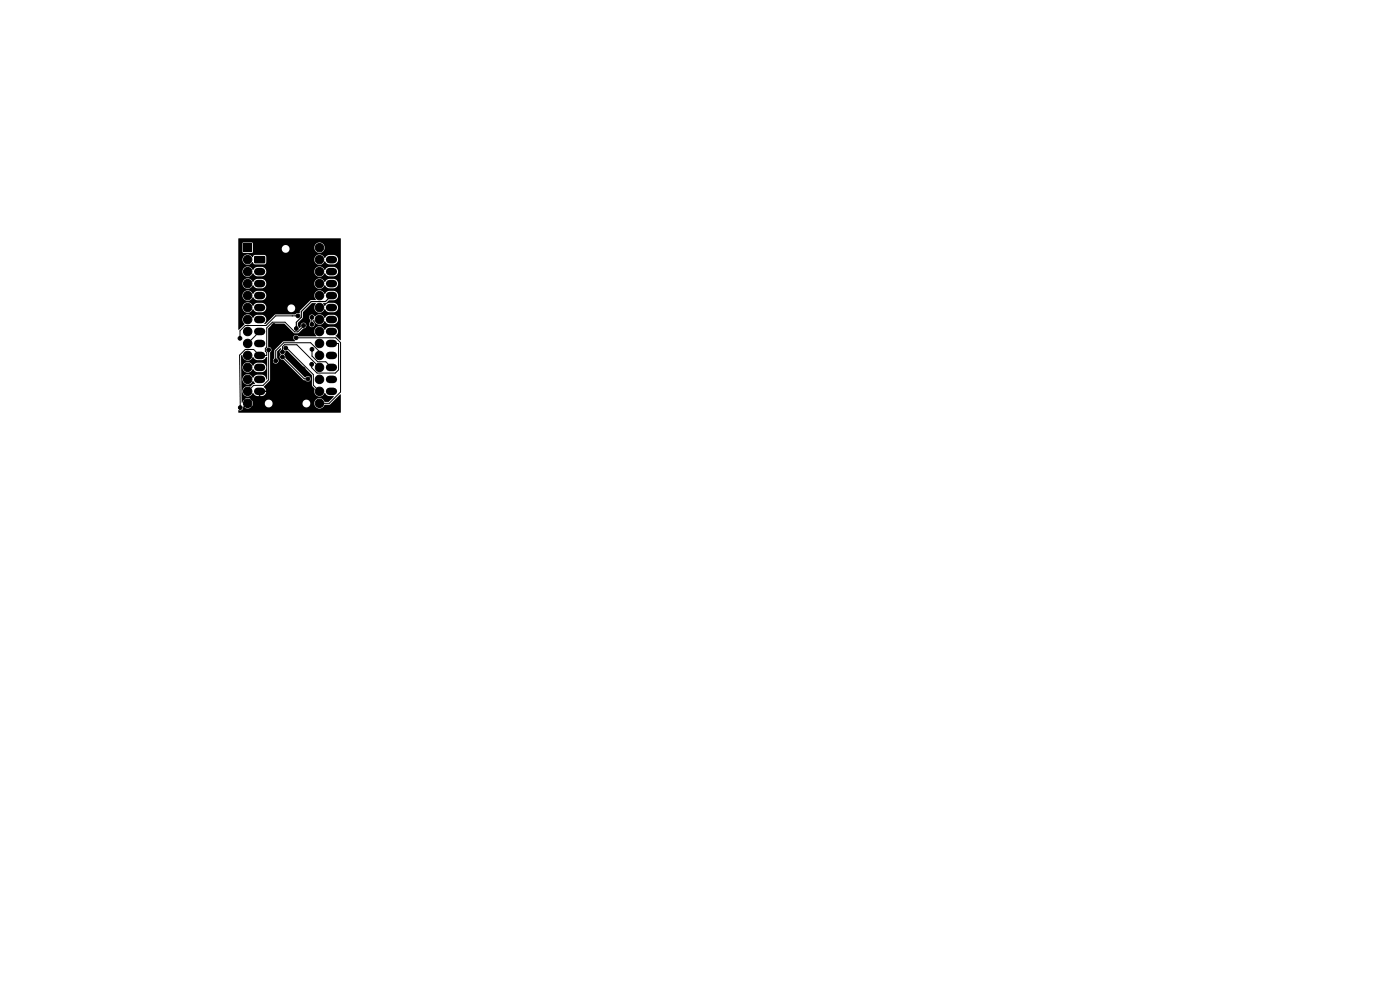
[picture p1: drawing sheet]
<svg xmlns="http://www.w3.org/2000/svg" width="297mm" height="210mm" viewBox="0 0 297 210" stroke-linecap="round" stroke-linejoin="round" font-family="sans-serif">
<path d="M51.6 51.6h1.8v1.8h-1.8zM54 54.4l2.1-.1 .2 .2v1.2l-.3 .2h-2l-.1-.3zM50.6 50.6h21.7v21.5l-1.1-.8v-.1a1 1 0 0 0 .5-1.1 1 1 0 0 0-.9-.8l-1.2 .1-.6 .6a1.26 1.26 0 0 0-2.1-.4 1.47 1.47 0 0 0 .2 1.7l-3.7 .1a.62 .62 0 0 0-1-.2 .62 .62 0 0 0 .2 1l-.1 .2-2.5 .1-1.8 1.8v1.7a.63 .63 0 0 0-.2 .9 .63 .63 0 0 0 1 0 .63 .63 0 0 0-.2-.9v-1.5l.7-.7 .1 .3a.76 .76 0 0 0-.1 1.2 .63 .63 0 0 0-.1 .7 .63 .63 0 0 0 .7 .3l4.3 4.3 .4 .1a.62 .62 0 0 0 .9 .1 .62 .62 0 0 0 0-.9 .62 .62 0 0 0-.9 .2l-4.3-4.3a1.2 1.2 0 0 1 .2-1.4h.3l5.1 5.2 .1 2.2 .6 .7a1.14 1.14 0 0 0 .6 1.6 1.14 1.14 0 0 0 1.5-.8l.4 .5a1.65 1.65 0 0 0 1.4 .2l.1 .2-1.1 1-.8 .1a1.12 1.12 0 0 0-1.6-.8 1.12 1.12 0 0 0-.3 1.7 1.12 1.12 0 0 0 1.7-.1l.2-.2 1.1-.1 2.1-2.1h.2l-.1 3.8h-21.6v-.5a.74 .74 0 0 0 1-.8l.6-.5 .2 .2-.5 .5 .1 .1a1.09 1.09 0 0 0 1.2-.1l-.5-.5 .2-.2 .5 .5 .2-.7h2.6v.2a.83 .83 0 0 0 .9 .7 .83 .83 0 0 0 .7-.9h6.4v.2a.83 .83 0 0 0 1.2 .6 .83 .83 0 0 0 0-1.4 .83 .83 0 0 0-1.2 .6h-6.4v-.1a.83 .83 0 0 0-.9-.6 .83 .83 0 0 0-.7 .7h-2.6l-.2-.6-.5 .5-.2-.2 .5-.5-.1-.1a1.09 1.09 0 0 0-1.2 .1l.5 .5-.2 .2-.5-.5-.4 .5-.1-7.5h.2v.1a1.14 1.14 0 0 0 1.1 1 1.14 1.14 0 0 0 1.2-.7l.7 .6h1.2a1.01 1.01 0 0 0 .9-1 1.01 1.01 0 0 0-.9-1l-1.2 .1-.7 .6a1.25 1.25 0 0 0-2.1-.2l-.2 .5h-.2l-.1-2.4 .3-.2a1.17 1.17 0 0 0 .9 1.2 1.17 1.17 0 0 0 1.4-.8l.3 .5 .6 .2h1.2l.7-.7 .2 .1v4.6l-.1 .1-.1-.1a1.01 1.01 0 0 0-.9-.9h-1.2l-.7 .6a1.25 1.25 0 0 0-2.1-.2 1.13 1.13 0 0 0 .5 1.6 1.13 1.13 0 0 0 1.6-.7l.4 .6-.5 .1-.5 .5a1.13 1.13 0 0 0-1.6 .6 1.13 1.13 0 0 0 .7 1.5 1.13 1.13 0 0 0 1.5-.8l.3 .5 .6 .2h.3v-.6h.3v.6a1.04 1.04 0 0 0 1.3-.8h-1v-.3h1l-.6-.9 1.4-1.4v-5.9a.68 .68 0 0 0 .2-.7 .68 .68 0 0 0-.6-.5v-3.8l1-1h2.5l2.1 2h.8l1-1a.63 .63 0 0 0 .7-.7 .63 .63 0 0 0-.8-.5 .63 .63 0 0 0-.4 .9l-.4 .1-.2-.3v-.7l1-1 .1-.3h1.3l.3 1a.63 .63 0 0 0-.2 1 .63 .63 0 0 0 .9 0 .63 .63 0 0 0-.1-1v-.4h.1a1.17 1.17 0 0 0 1 1.1 1.17 1.17 0 0 0 1.3-.8l.7 .6h1.4a1.01 1.01 0 0 0 .7-1 1.01 1.01 0 0 0-.9-.9h-1.2l-.6 .6a1.26 1.26 0 0 0-2.1-.3h-.2a.61 .61 0 0 0-.6-.4 .61 .61 0 0 0-.5 .5h-1.3v-1l1.8-1.9 .9 .1a1.15 1.15 0 0 0 .2 1.8 1.15 1.15 0 0 0 1.7-.6l.7 .6h1.2a1.01 1.01 0 0 0 .9-1 1.01 1.01 0 0 0-.9-1l-1.2 .1-.7 .6-.4-.5 .7-.1 .6-.6h1a1.01 1.01 0 0 0 .9-1 1.01 1.01 0 0 0-.9-1h-1.2l-.6 .7a1.25 1.25 0 0 0-2.2-.3 1.66 1.66 0 0 0 .2 1.5l-1.2 .1-2.1 2.2-.2 .6-.4-.1-.5 .3h-4.2l-2.1 2h-.2v-.1a1 1 0 0 0 .3-1.1 1 1 0 0 0-.8-.7h-1.2l-.7 .6a1.26 1.26 0 0 0-2-.3 1.51 1.51 0 0 0 .2 1.7l-1.2 1.1h-.1v-4.7h.8v.1a1.14 1.14 0 0 0 1.1 1 1.14 1.14 0 0 0 1.2-.7l.7 .6h1.2a1 1 0 0 0 .9-.9h4.5v.2a.83 .83 0 0 0 1.2 .6 .83 .83 0 0 0 0-1.4 .83 .83 0 0 0-1.2 .6h-4.5l-.2-.7-.7-.4-1.2 .1-.7 .6a1.14 1.14 0 0 0-1.2-.8 1.14 1.14 0 0 0-1.1 1.1h-.8v-2.6h.8v.2a1.14 1.14 0 0 0 1.1 1 1.14 1.14 0 0 0 1.2-.8l.7 .7h1.2a1.01 1.01 0 0 0 .9-1 1.01 1.01 0 0 0-.9-1h-1.2l-.7 .7a1.25 1.25 0 0 0-2.1-.3l-.2 .5h-.8v-2.5h.8a1.14 1.14 0 0 0 1 1.1 1.14 1.14 0 0 0 1.3-.7l.7 .6 1.2 .1a1 1 0 0 0 .9-1.1h10.2v.1a1.14 1.14 0 0 0 1 1.1 1.14 1.14 0 0 0 1.2-.8l.7 .6 1.2 .1a1.01 1.01 0 0 0 .9-1 1.01 1.01 0 0 0-.9-1h-1.2l-.6 .6a1.25 1.25 0 0 0-2.2-.2l-.1 .5h-10.2a1 1 0 0 0-.9-.9h-1.2l-.7 .6a1.25 1.25 0 0 0-2.1-.2l-.2 .5h-.8v-2.6h.8a1.14 1.14 0 0 0 1 1.2 1.14 1.14 0 0 0 1.3-.8l.7 .7h1.2a1 1 0 0 0 .9-1.1h10.2v.2a1.14 1.14 0 0 0 1 1 1.14 1.14 0 0 0 1.2-.8l.7 .7h1.2a1.01 1.01 0 0 0 .9-1 1.01 1.01 0 0 0-.9-1l-1.2 .1-.6 .6a1.25 1.25 0 0 0-2.2-.3l-.1 .5h-10.2a1 1 0 0 0-.9-.9l-1.2 .1-.7 .6a1.25 1.25 0 0 0-2.1-.3l-.2 .5h-.8v-2.5h.8a1.15 1.15 0 0 0 .9 1.1 1.15 1.15 0 0 0 1.3-.5l.4 .5h2.1l.3-.3 .1-.8h10.2v.2a1.15 1.15 0 0 0 1 1 1.15 1.15 0 0 0 1.2-.8l.7 .6 1.2 .1a1.01 1.01 0 0 0 .9-1 1.01 1.01 0 0 0-.9-1h-1.2l-.6 .6a1.26 1.26 0 0 0-2.1-.3l-.2 .6h-10.2l-.1-.7-.3-.2h-2.1l-.5 .5a1.12 1.12 0 0 0-1.2-.6 1.12 1.12 0 0 0-.9 1h-.8v-3.4h.8v1.9l.2 .1h1.9l.1-.9h6.2a.83 .83 0 0 0 .9 .9 .83 .83 0 0 0 .7-1.1h5.3v.1a1.1 1.1 0 0 0 1.7 .9 1.1 1.1 0 0 0 0-1.9 1.1 1.1 0 0 0-1.7 .9l-5.4-.1a.83 .83 0 0 0-.9-.4 .83 .83 0 0 0-.6 .7h-6.2v-1.2l-2-.1-.2 .2h-.8z" fill="#000"/>
<g fill="none" stroke="#000" stroke-width="1.6">
<path d="M54.7 57.6h.8M69.9 57.6h.8M69.9 55.1h.8M54.7 60.2h.8M54.7 62.7h.8M54.7 65.2h.8M54.7 67.8h.8M54.7 70.3h.8M54.7 72.9h.8M54.7 75.4h.8M54.7 77.9h.8M69.9 60.2h.8"/>
<path d="M69.9 62.7h.8M69.9 65.2h.8M69.9 67.8h.8M69.9 70.3h.8M69.9 72.9h.8M69.9 75.4h.8M69.9 77.9h.8M54.7 80.5h.8M54.7 83h.8M69.9 80.5h.8M69.9 83h.8"/>
</g>
<g fill="#000" stroke="#000" stroke-width=".21">
<circle cx="52.5" cy="57.6" r=".9"/>
<circle cx="52.5" cy="55.1" r=".9"/>
<circle cx="61.4" cy="55.1" r=".6"/>
<circle cx="67.8" cy="57.6" r=".9"/>
<circle cx="67.8" cy="55.1" r=".9"/>
<circle cx="67.8" cy="52.5" r=".9"/>
<circle cx="50.9" cy="71.8" r=".4"/>
<circle cx="52.5" cy="65.2" r=".9"/>
<circle cx="52.5" cy="62.7" r=".9"/>
<circle cx="52.5" cy="60.2" r=".9"/>
<circle cx="52.5" cy="75.4" r=".9"/>
<circle cx="52.5" cy="70.3" r=".9"/>
<circle cx="52.5" cy="72.9" r=".9"/>
<circle cx="52.5" cy="77.9" r=".9"/>
<circle cx="52.5" cy="67.8" r=".9"/>
<circle cx="57" cy="74.2" r=".4"/>
<circle cx="58.1" cy="69.1" r=".4"/>
<circle cx="58.5" cy="76.5" r=".4"/>
<circle cx="59.9" cy="75.7" r=".4"/>
<circle cx="59.9" cy="74.7" r=".4"/>
<circle cx="60.6" cy="73.8" r=".4"/>
<circle cx="62.8" cy="71.7" r=".4"/>
<circle cx="62.9" cy="69.7" r=".4"/>
<circle cx="63.2" cy="67" r=".4"/>
<circle cx="64.3" cy="78.3" r=".4"/>
<circle cx="64.4" cy="69.1" r=".4"/>
<circle cx="66.1" cy="77.3" r=".4"/>
<circle cx="66.2" cy="68.8" r=".4"/>
<circle cx="66.2" cy="67.3" r=".4"/>
<circle cx="66.2" cy="74.1" r=".4"/>
<circle cx="67.8" cy="75.4" r=".9"/>
<circle cx="67.8" cy="77.9" r=".9"/>
<circle cx="67.8" cy="70.3" r=".9"/>
<circle cx="67.8" cy="67.8" r=".9"/>
<circle cx="67.8" cy="60.2" r=".9"/>
<circle cx="67.8" cy="65.2" r=".9"/>
<circle cx="67.8" cy="62.7" r=".9"/>
<circle cx="67.8" cy="72.9" r=".9"/>
<circle cx="51" cy="86.5" r=".4"/>
<circle cx="52.5" cy="80.5" r=".9"/>
<circle cx="52.5" cy="83" r=".9"/>
<circle cx="52.5" cy="85.6" r=".9"/>
<circle cx="65.3" cy="80.4" r=".4"/>
<circle cx="67.8" cy="85.6" r=".9"/>
<circle cx="67.8" cy="83" r=".9"/>
<circle cx="67.8" cy="80.5" r=".9"/>
</g>
<g fill="none" stroke="#000" stroke-width=".21">
<path d="M55.1 70.3l-2.6 2.6M57 74.2v6.4l-1.2 1.2h-2l-1.3 1.2M58.1 69.1l-.3 .3v12.4l-1.2 1.2h-1.5M59.9 75.7l4.6 4.7h.8M59.9 74.7v-1.2l.4-.4h2.7l4.8 4.8M60.6 73.8h.3l5.6 5.7v2.2l1.3 1.3M62 67h.1M62.8 71.7h8.4l1 1v10.5l-2.4 2.4h-2M63.2 67h-4.7l-2.1 2.1h-4.4l-1.1 1.1v1.6M64.3 78.3l1.8 1.8v.6l-.4 .4h-7.9M64.4 69.1l-1.2 1.3h-.7l-2-2.1h-2.7l-1.2 1.2v4.1l-.3 .3v.6l.3 .3v.6h-1.5l-1.3-1.3h-1.8l-1.2 1.2 .2 11.2M66.2 67.3v1.5"/>
<path d="M66.2 74.1v1.4l1.2 1.2h1.7l1.2 1.2M67.8 75.4v-.8l-1.9-1.9h-5.7l-1.7 1.7v2.1M70.3 72.9h1.5v5.6l-.7 .6h-3.8l-1.2-1.1v-.7"/>
</g>
<path d="M70.3 62.7l-1.3 1.3h-3l-2.1 2.1v1.2l-1 1.1v1.3" fill="none" stroke="#000" stroke-width=".25"/>
</svg>
